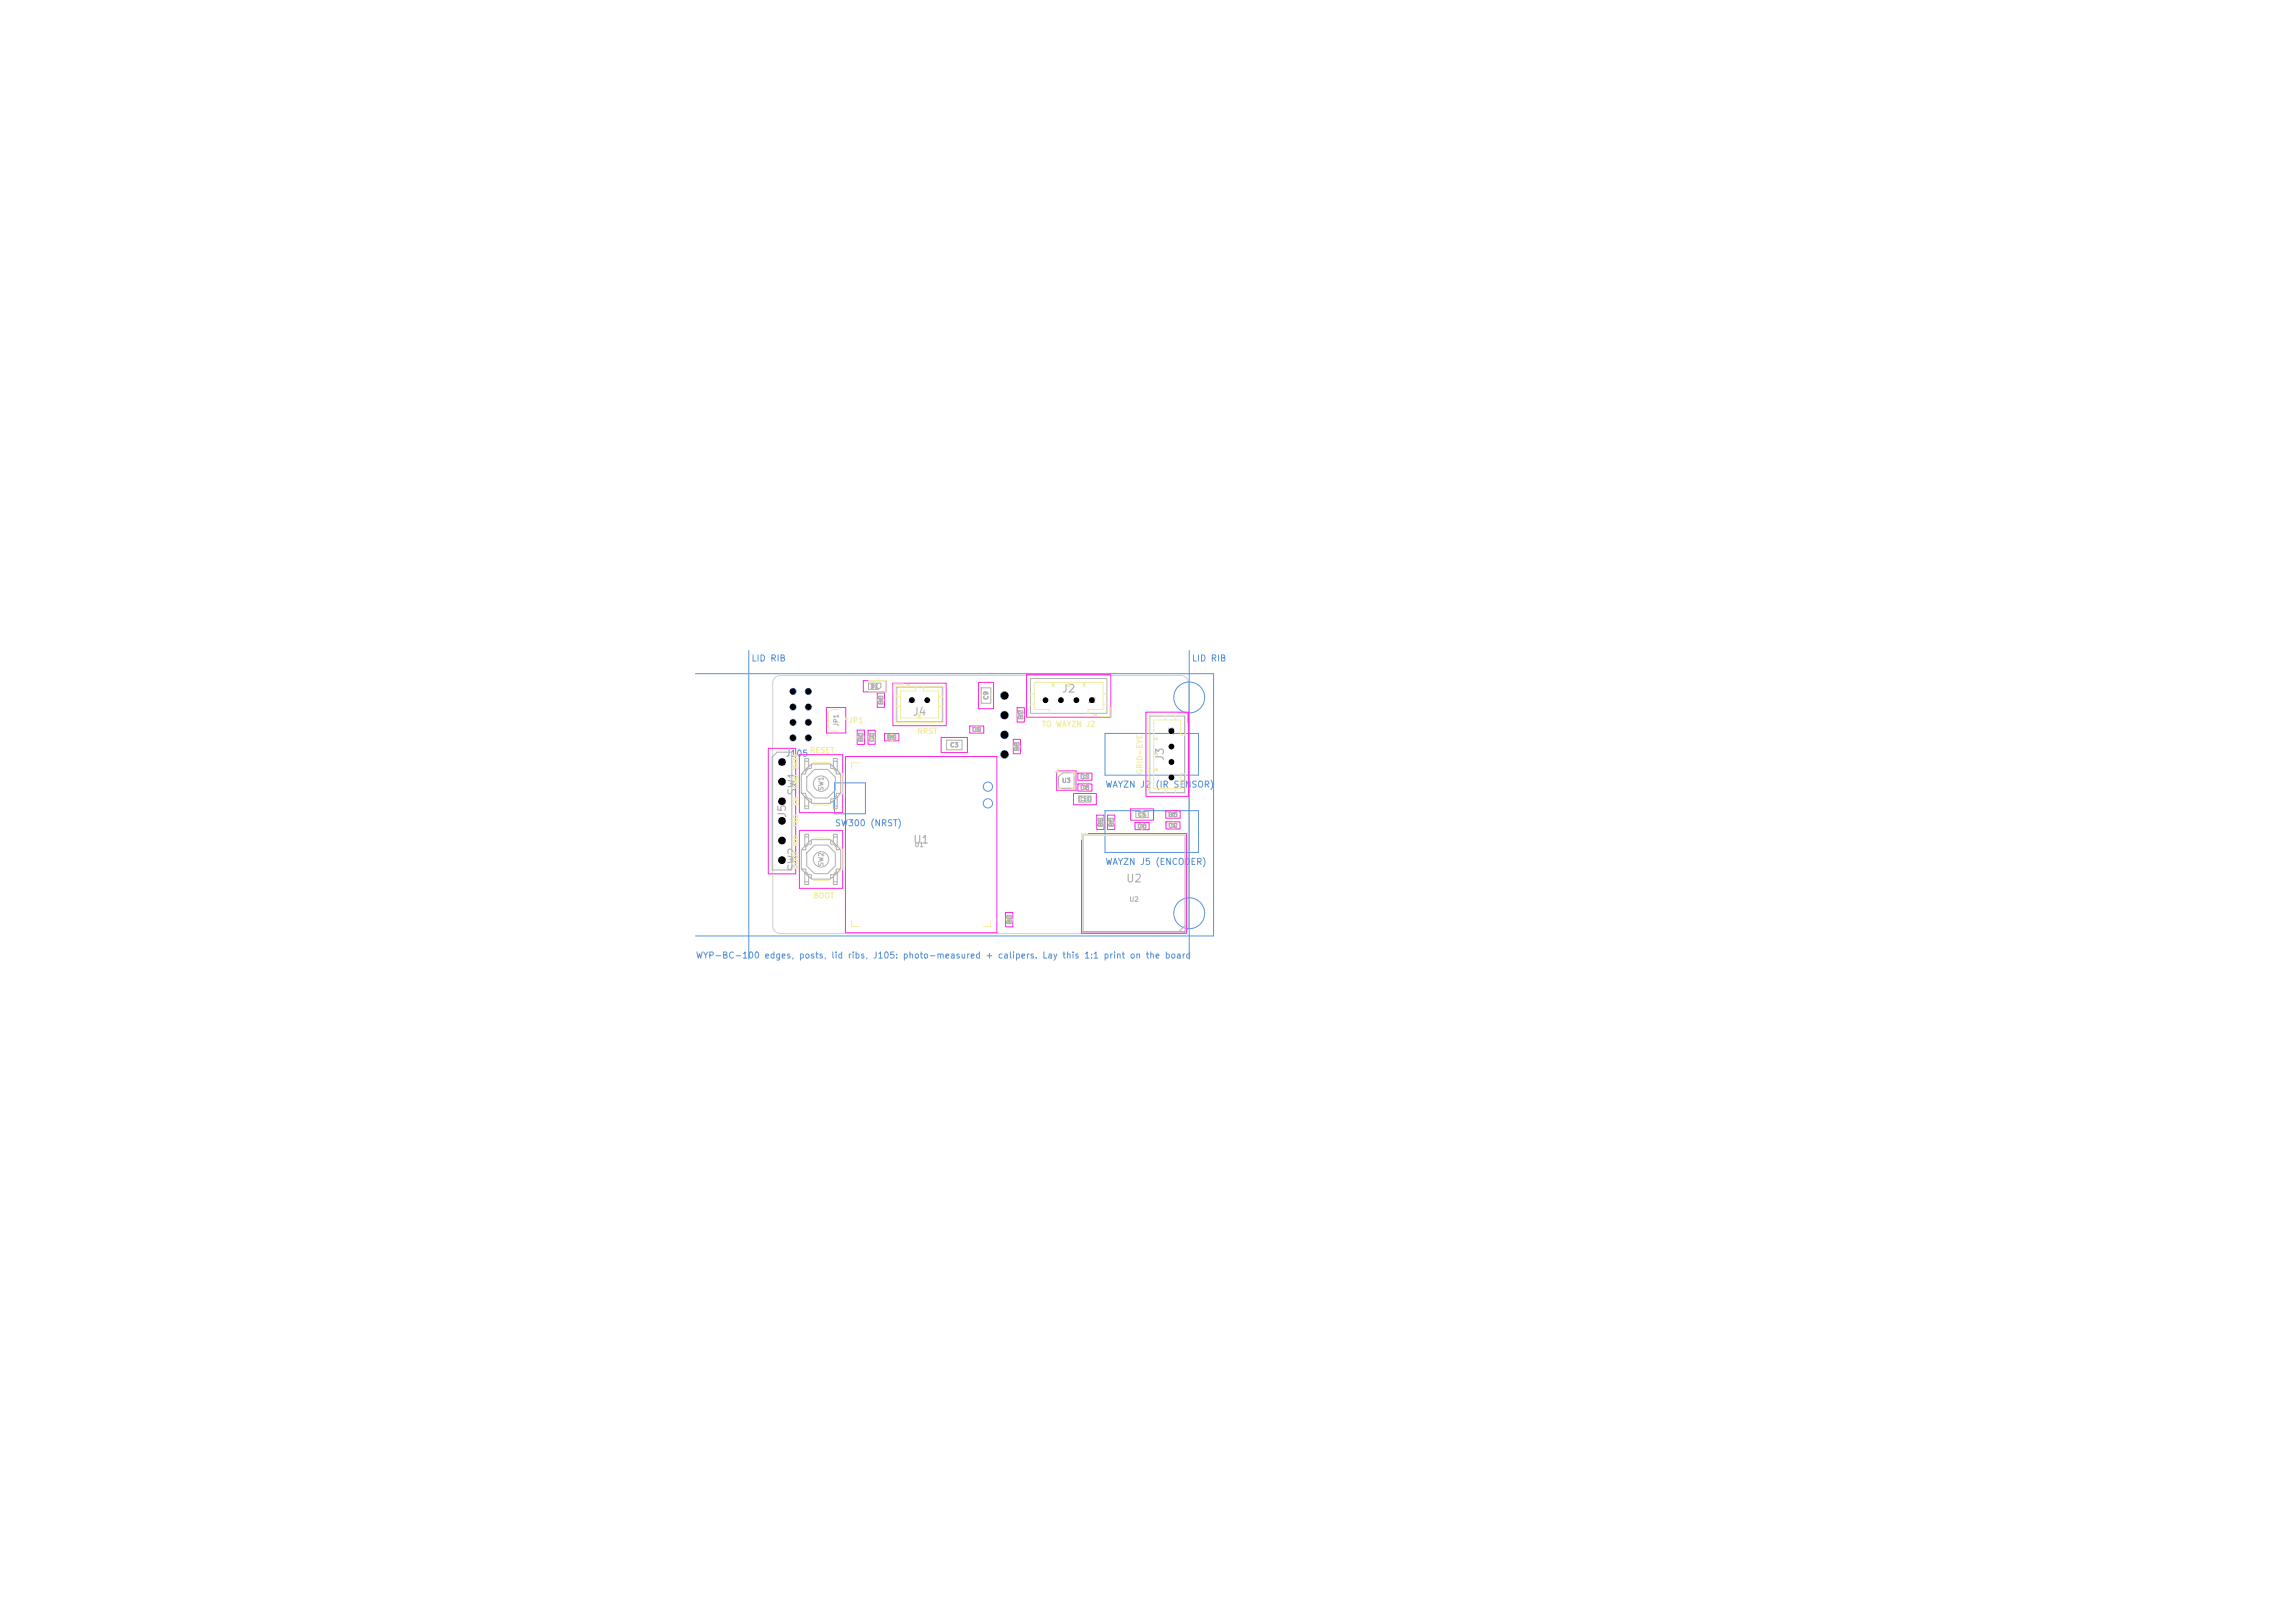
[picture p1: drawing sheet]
<svg xmlns="http://www.w3.org/2000/svg" width="297mm" height="210mm" viewBox="0 0 297 210" stroke-linecap="round" stroke-linejoin="round" font-family="sans-serif">
<defs><g id="words">
<g font-size="1" fill="#afafaf">
<text x="137.3" y="89.9">J2</text>
<text x="118" y="92.9">J4</text>
<text x="150.9" y="98.6" transform="rotate(-90 150.9 98.6)">J3</text>
<text x="102" y="105.9" transform="rotate(-90 102 105.9)">J5</text>
<text x="103.3" y="103" transform="rotate(-90 103.3 103)">SW1</text>
<text x="103.3" y="112.8" transform="rotate(-90 103.3 112.8)">SW2</text>
<text x="118.1" y="109.4">U1</text>
<text x="145.7" y="114.4">U2</text>
</g>
<g font-size=".8" fill="#5994dc">
<text x="97.2" y="85.8">LID RIB</text>
<text x="154.2" y="85.8">LID RIB</text>
<text x="101.6" y="98.1">J105</text>
<text x="108" y="107.1">SW300 (NRST)</text>
<text x="143" y="102.1">WAYZN J2</text>
<text x="149.5" y="102.1">(IR SENSOR)</text>
<text x="143" y="112.1">WAYZN J5 (ENCODER)</text>
<text x="90" y="124.2">WYP-BC-100 edges, posts, lid ribs, J105: photo-measured + calipers. Lay this 1:1 print on the board</text>
</g>
<g font-size=".7" fill="#f2eda1">
<text x="109.2" y="93.7">*JP1</text>
<text x="118.6" y="95.1">NRST</text>
<text x="134.8" y="94.2">TO WAYZN J2</text>
<text x="104.7" y="97.6">RESET</text>
<text x="148" y="100.3" transform="rotate(-90 148 100.3)">GRID-EYE</text>
<text x="105.2" y="116.4">BOOT</text>
</g>
<g font-size=".6" fill="#afafaf">
<text x="112.6" y="89.3">D1</text>
<text x="108.7" y="94.1" transform="rotate(-90 108.7 94.1)">JP1</text>
<text x="114.5" y="91.2" transform="rotate(-90 114.5 91.2)">R6</text>
<text x="114.8" y="95.9">R9</text>
<text x="117.4" y="91.1">J4</text>
<text x="125.8" y="94.9">C4</text>
<text x="128.1" y="90.6" transform="rotate(-90 128.1 90.6)">C9</text>
<text x="132.6" y="93.1" transform="rotate(-90 132.6 93.1)">R7</text>
<text x="140.7" y="91.1">J2</text>
<text x="152.1" y="95.2" transform="rotate(-90 152.1 95.2)">J3</text>
<text x="100.6" y="99.1">J5</text>
<text x="111.9" y="96" transform="rotate(-90 111.9 96)">R1</text>
<text x="113.3" y="96" transform="rotate(-90 113.3 96)">C1</text>
<text x="122.9" y="96.9">C3</text>
<text x="132.1" y="97.2" transform="rotate(-90 132.1 97.2)">R8</text>
<text x="137.3" y="101.5">U3</text>
<text x="139.8" y="101">C7</text>
<text x="106.7" y="102.4" transform="rotate(-90 106.7 102.4)">SW1</text>
<text x="139.5" y="103.9">C10</text>
<text x="139.8" y="102.4">C8</text>
<text x="142.9" y="107" transform="rotate(-90 142.9 107)">R4</text>
<text x="144.3" y="107" transform="rotate(-90 144.3 107)">R5</text>
<text x="147.2" y="105.9">C5</text>
<text x="147.2" y="107.4">C6</text>
<text x="151.2" y="105.9">R3</text>
<text x="151.2" y="107.3">C2</text>
<text x="106.7" y="112.2" transform="rotate(-90 106.7 112.2)">SW2</text>
<text x="131.1" y="119.6" transform="rotate(-90 131.1 119.6)">R2</text>
<text x="146.1" y="116.8">U2</text>
</g>
<g font-size=".6" fill="#f2eda1">
<text x="103.5" y="107.1" transform="rotate(-90 103.5 107.1)">TXO</text>
<text x="103.5" y="104.3" transform="rotate(-90 103.5 104.3)">EN</text>
<text x="103.5" y="102.1" transform="rotate(-90 103.5 102.1)">GND 3V3*</text>
<text x="103.5" y="112.5" transform="rotate(-90 103.5 112.5)">BOOT</text>
<text x="103.5" y="109.5" transform="rotate(-90 103.5 109.5)">RXI</text>
</g>
<g font-size=".3" fill="#afafaf">
<text x="111.6" y="95.7" transform="rotate(-90 111.6 95.7)">R1</text>
<text x="113" y="95.7" transform="rotate(-90 113 95.7)">C1</text>
<text x="114.2" y="90.9" transform="rotate(-90 114.2 90.9)">R6</text>
<text x="115.1" y="95.6">R9</text>
<text x="126.1" y="94.6">C4</text>
<text x="132.3" y="92.8" transform="rotate(-90 132.3 92.8)">R7</text>
<text x="131.8" y="96.9" transform="rotate(-90 131.8 96.9)">R8</text>
<text x="140.1" y="100.7">C7</text>
<text x="140.1" y="102.1">C8</text>
<text x="142.6" y="106.7" transform="rotate(-90 142.6 106.7)">R4</text>
<text x="144" y="106.7" transform="rotate(-90 144 106.7)">R5</text>
<text x="147.5" y="107.1">C6</text>
<text x="151.5" y="105.6">R3</text>
<text x="151.5" y="107">C2</text>
<text x="130.8" y="119.3" transform="rotate(-90 130.8 119.3)">R2</text>
</g>
</g></defs>
<path d="M100.3 87.7l.3-.2 .4-.1h51.8a1 1 0 0 1 1 1v31.4a1 1 0 0 1-1 1h-51.8a1 1 0 0 1-1-1v-31.4l.1-.3z" fill="none" stroke="#d0d2cd" stroke-width=".13"/>
<g fill="none" stroke="#5994dc" stroke-width=".13">
<path d="M90 87.2h67v33.9h-67M96.9 84.2v39.9M143 94.9h12.1v5.4h-12.1zM153.9 84.2v39.9M108 101.3h4v4h-4zM143 104.9h12.1v5.4h-12.1z"/>
<circle cx="102.6" cy="95.5" r=".4"/>
<circle cx="102.6" cy="91.5" r=".4"/>
<circle cx="102.6" cy="93.5" r=".4"/>
<circle cx="102.6" cy="89.5" r=".4"/>
<circle cx="104.6" cy="95.5" r=".4"/>
<circle cx="104.6" cy="91.5" r=".4"/>
<circle cx="104.6" cy="93.5" r=".4"/>
<circle cx="104.6" cy="89.5" r=".4"/>
<circle cx="130" cy="90" r=".5"/>
<circle cx="130" cy="92.5" r=".5"/>
<circle cx="130" cy="95.1" r=".5"/>
<circle cx="130" cy="97.6" r=".5"/>
<circle cx="153.9" cy="90.3" r="2"/>
<circle cx="127.8" cy="103.9" r=".6"/>
<circle cx="127.8" cy="101.8" r=".6"/>
<circle cx="153.9" cy="118.2" r="2"/>
</g>
<g fill="none" stroke="#afafaf" stroke-width=".13">
<path d="M99.9 98l.7-.7h1.9v15.3h-2.6zM104.1 98.1h.6v1.1l-.6 .5zM104.1 98.5h.6M105 99h-.2l-.9 1v.2M107.5 99h.2l.9 1v.2M107.8 98.1h.6v1.6l-.6-.5zM107.8 98.5h.5M111.1 94.9h.6v1h-.6zM112.4 88.4h1.6v.5l-.3 .3h-1.3zM112.5 94.9h.6v1h-.6zM113.7 90.1h.6v1h-.6zM114.9 95.1h1v.6h-1z"/>
<path d="M116.1 88.9h5.8v4.5h-5.8zM116.9 88.5h-1.3v1.2M122.5 95.8h2v1.2h-2zM125.9 94.1h1v.6h-1zM127 89h1.2v2h-1.2zM131.3 96.1h.6v1h-.6zM131.8 92h.6v1h-.6zM133.3 87.8h9.9v4.5h-9.9zM143.7 91.5v1.2h-1.3M148.8 92.7h4.5v9.8h-4.5zM152.5 92.2h1.2v1.3M103.7 100.1h.6v-.3l.4-.4h.3v-.6h2.5v.6h.3l.4 .4v.3h.6v2.6h-.6v.3l-.4 .4h-.3v.6h-2.5v-.6h-.3l-.4-.4v-.3h-.6z"/>
<path d="M103.7 110h.6v-.4l.4-.4h.3v-.5h2.5v.5h.3l.4 .4v.4h.6v2.5h-.6v.3l-.4 .4h-.3v.6h-2.5v-.6h-.3l-.4-.4v-.3h-.6zM103.9 102.7v.1l.9 1h.2M103.9 112.5v.1l.9 1h.2M104.1 103.1l.6 .5v1.1h-.6zM104.1 108h.6v1l-.6 .5zM104.1 112.9l.6 .5v1.1h-.6zM104.1 104.3h.6M104.1 108.3h.6M104.1 114.1h.6M104.4 100.5l1-1h1.7l1 1v1.7l-1 1h-1.7l-1-1zM104.4 110.4l1-1h1.7l1 1v1.7l-1 1h-1.7l-1-1zM105 108.8h-.2l-.9 1v.2"/>
<path d="M107.5 108.8h.2l.9 1v.2M107.8 103.6l.6-.5v1.6h-.6zM107.8 108h.6v1.5l-.6-.5zM107.8 113.4l.6-.5v1.6h-.6zM107.8 104.3h.5M107.8 108.3h.5M107.8 114.1h.5M108.6 102.7v.1l-.9 1h-.2M108.6 112.5v.1l-.9 1h-.2M130.3 118.5h.6v1h-.6zM137 100.5l.5-.5h1.5v2h-2zM139.6 103h1.6v.8h-1.6z"/>
<path d="M139.9 101.7h1v.4h-1zM139.9 100.2h1v.6h-1zM140.2 108.1h13.2v12.5h-13.2zM142.1 105.9h.6v1h-.6zM143.5 105.9h.6v1h-.6zM147 105h1.6v.8h-1.6zM147.3 106.7h1v.4h-1zM151.3 105.1h1v.6h-1zM151.3 106.5h1v.6h-1zM153.4 119.8l-.8 .8"/>
<circle cx="106.2" cy="101.4" r="1"/>
<circle cx="106.2" cy="111.2" r="1"/>
</g>
<g fill="none" stroke="#ff26e2" stroke-width=".13">
<path d="M99.4 96.8h3.6v16.3h-3.6zM103.5 97.7h5.5v7.5h-5.5zM107 91.6h2.4v3.3h-2.4zM109.4 97.9h19.6v22.8h-19.6zM110.9 94.5h1v1.8h-1zM111.7 88.1h3v1.4h-3zM112.3 94.5h1v1.8h-1zM113.5 89.7h1v1.8h-1zM114.5 94.9h1.8v1h-1.8zM115.5 88.4h7v5.5h-7zM121.8 95.4h3.4v2h-3.4zM125.5 93.9h1.8v1h-1.8z"/>
<path d="M126.6 88.3h2v3.4h-2zM131.1 95.7h1v1.8h-1zM131.6 91.6h1v1.8h-1zM132.8 87.3h11v5.5h-11zM136.7 99.8h2.6v2.5h-2.6zM148.3 92.1h5.5v11h-5.5zM103.5 107.5h5.5v7.5h-5.5zM130.1 118.1h1v1.8h-1zM138.9 102.7h3v1.4h-3zM139.5 101.4h1.8v1h-1.8zM139.5 100h1.8v1h-1.8zM140 107.9h13.6v12.9h-13.6z"/>
<path d="M141.9 105.5h1v1.8h-1zM143.3 105.5h1v1.8h-1zM146.3 104.7h3v1.4h-3zM146.9 106.4h1.8v1h-1.8zM150.9 104.9h1.8v1h-1.8zM150.9 106.3h1.8v1h-1.8z"/>
</g>
<g fill="none" stroke="#f2eda1" stroke-width=".13">
<path d="M111.3 98.7h-1.1v.7M113.6 90.4v.4M114.4 90.4v.4M115.2 95h.4M115.2 95.8h.4M115.9 90.1h.7M115.9 91.4h.7M115.9 88.8h6.2v4.7h-6.2zM116.9 88.5h-1.3v1.2M117.4 88.8v-.2h.3v.2M117.4 88.7h.3M118.5 88.8v.6h-1.9v3.5h4.8v-3.5h-1.9v-.6"/>
<path d="M118.9 92.9v-.5h.2v.5M119 92.4v.5M121.4 90.1h.7M121.4 91.4h.7M126.9 89.7v.6M128.3 89.7v.6M131.2 96.4v.4M131.7 92.3v.4M132 96.4v.4M132.5 92.3v.4M148.7 92.5h4.7v10.2h-4.7zM149.3 95.5h.5v.2h-.5"/>
<path d="M149.3 95.6h.5M149.3 97.5h.5v.2h-.5M149.3 97.6h.5M149.3 99.5h.5v.2h-.5M149.3 99.6h.5M150.8 92.5v.7M152.1 92.5v.7M153.4 95.1h-.6v-1.9h-3.5v8.9h3.5v-2h.6M110.2 119.1v.8h1M128.2 119.1v.8h-1M140.2 108.1h13.2M140.3 102.9h.2"/>
<path d="M140.3 103.9h.2M140.3 101.5h.2M140.3 102.3h.2M140.8 107.9h-.8v.8M143.4 106.2v.4M144.2 106.2v.4M147.7 104.9h.2M147.7 105.9h.2M150.8 102.1v.6M151.6 105h.4M151.6 105.8h.4M152.1 102.1v.6"/>
</g>
<circle cx="136.9" cy="99.9" r=".06" fill="#f2eda1"/>
<path d="M136.9 100.1v.3" fill="none" stroke="#f2eda1" stroke-width=".13"/>
<circle cx="136.9" cy="101.6" r=".06" fill="#f2eda1"/>
<path d="M137.1 99.9h.3M138.6 99.9h.5M136.9 101.6v.5h.5" fill="none" stroke="#f2eda1" stroke-width=".13"/>
<circle cx="138.6" cy="102.1" r=".06" fill="#f2eda1"/>
<path d="M139.1 99.9v.5" fill="none" stroke="#f2eda1" stroke-width=".13"/>
<circle cx="139.1" cy="100.4" r=".06" fill="#f2eda1"/>
<path d="M136.5 99.9l.4-.4v.4zM139.1 101.6v.5h-.5" fill="none" stroke="#f2eda1" stroke-width=".13"/>
<path d="M136.5 99.9l.4-.4v.4z" fill="#f2eda1"/>
<g fill="none" stroke="#f2eda1" stroke-width=".13">
<path d="M105.2 98.7h2M108.5 91.8h-.6a.7 .7 0 0 0-.7 .7v1.4a.7 .7 0 0 0 .7 .7h.6M108.5 99.7l.5 .4v2.6l-.5 .5M111 95.2v.4M111.8 95.2v.4M112.4 88.1h2.3v1.4h-2.3M112.4 95.3v.2M113.2 95.3v.2M123.2 95.7h.6M123.2 97.1h.6M126.3 94h.2M126.3 94.8h.2"/>
<path d="M133.2 89.8h.7M133.2 91.1h.7M135.8 92.4v-.6h-1.9v-3.5h8.9v3.5h-2v.6M136.2 88.3v.5h.2v-.5M136.3 88.3v.5M138.2 88.3v.5h.2v-.5M138.3 88.3v.5M140.2 88.3v.5h.2v-.5M140.3 88.3v.5M141.6 92.4v.2h.3v-.2M141.6 92.5h.3M142.8 89.8h.6"/>
<path d="M142.8 91.1h.6M143.7 91.5v1.2h-1.3M105.2 104.2h2M105.2 108.5h2M105.2 114h2M108.5 109.5l.5 .4v2.6l-.5 .5M130.2 118.8v.4M131 118.8v.4M140.3 100.1h.2M140.3 100.9h.2M142 106.2v.4M142.8 106.2v.4"/>
<path d="M147.7 106.5h.2M147.7 107.3h.2M151.7 106.4h.2M151.7 107.2h.2"/>
</g>
<g fill="#000">
<circle cx="101.2" cy="98.6" r=".5"/>
<circle cx="102.6" cy="95.5" r=".4"/>
<circle cx="102.6" cy="93.5" r=".4"/>
<circle cx="102.6" cy="91.5" r=".4"/>
<circle cx="102.6" cy="89.5" r=".4"/>
<circle cx="104.6" cy="95.5" r=".4"/>
<circle cx="104.6" cy="91.5" r=".4"/>
<circle cx="104.6" cy="93.5" r=".4"/>
<circle cx="104.6" cy="89.5" r=".4"/>
<circle cx="118" cy="90.6" r=".37"/>
<circle cx="120" cy="90.6" r=".37"/>
<circle cx="130" cy="90" r=".5"/>
<circle cx="130" cy="92.5" r=".5"/>
<circle cx="130" cy="95.1" r=".5"/>
<circle cx="130" cy="97.6" r=".5"/>
<circle cx="135.3" cy="90.6" r=".37"/>
<circle cx="137.3" cy="90.6" r=".37"/>
<circle cx="139.3" cy="90.6" r=".37"/>
<circle cx="141.3" cy="90.6" r=".37"/>
<circle cx="151.6" cy="94.6" r=".37"/>
<circle cx="151.6" cy="98.6" r=".37"/>
<circle cx="151.6" cy="96.6" r=".37"/>
<circle cx="101.2" cy="101.1" r=".5"/>
<circle cx="101.2" cy="106.2" r=".5"/>
<circle cx="101.2" cy="108.8" r=".5"/>
<circle cx="101.2" cy="111.3" r=".5"/>
<circle cx="101.2" cy="103.7" r=".5"/>
<circle cx="151.6" cy="100.6" r=".37"/>
</g>
<use href="#words"/>
</svg>
